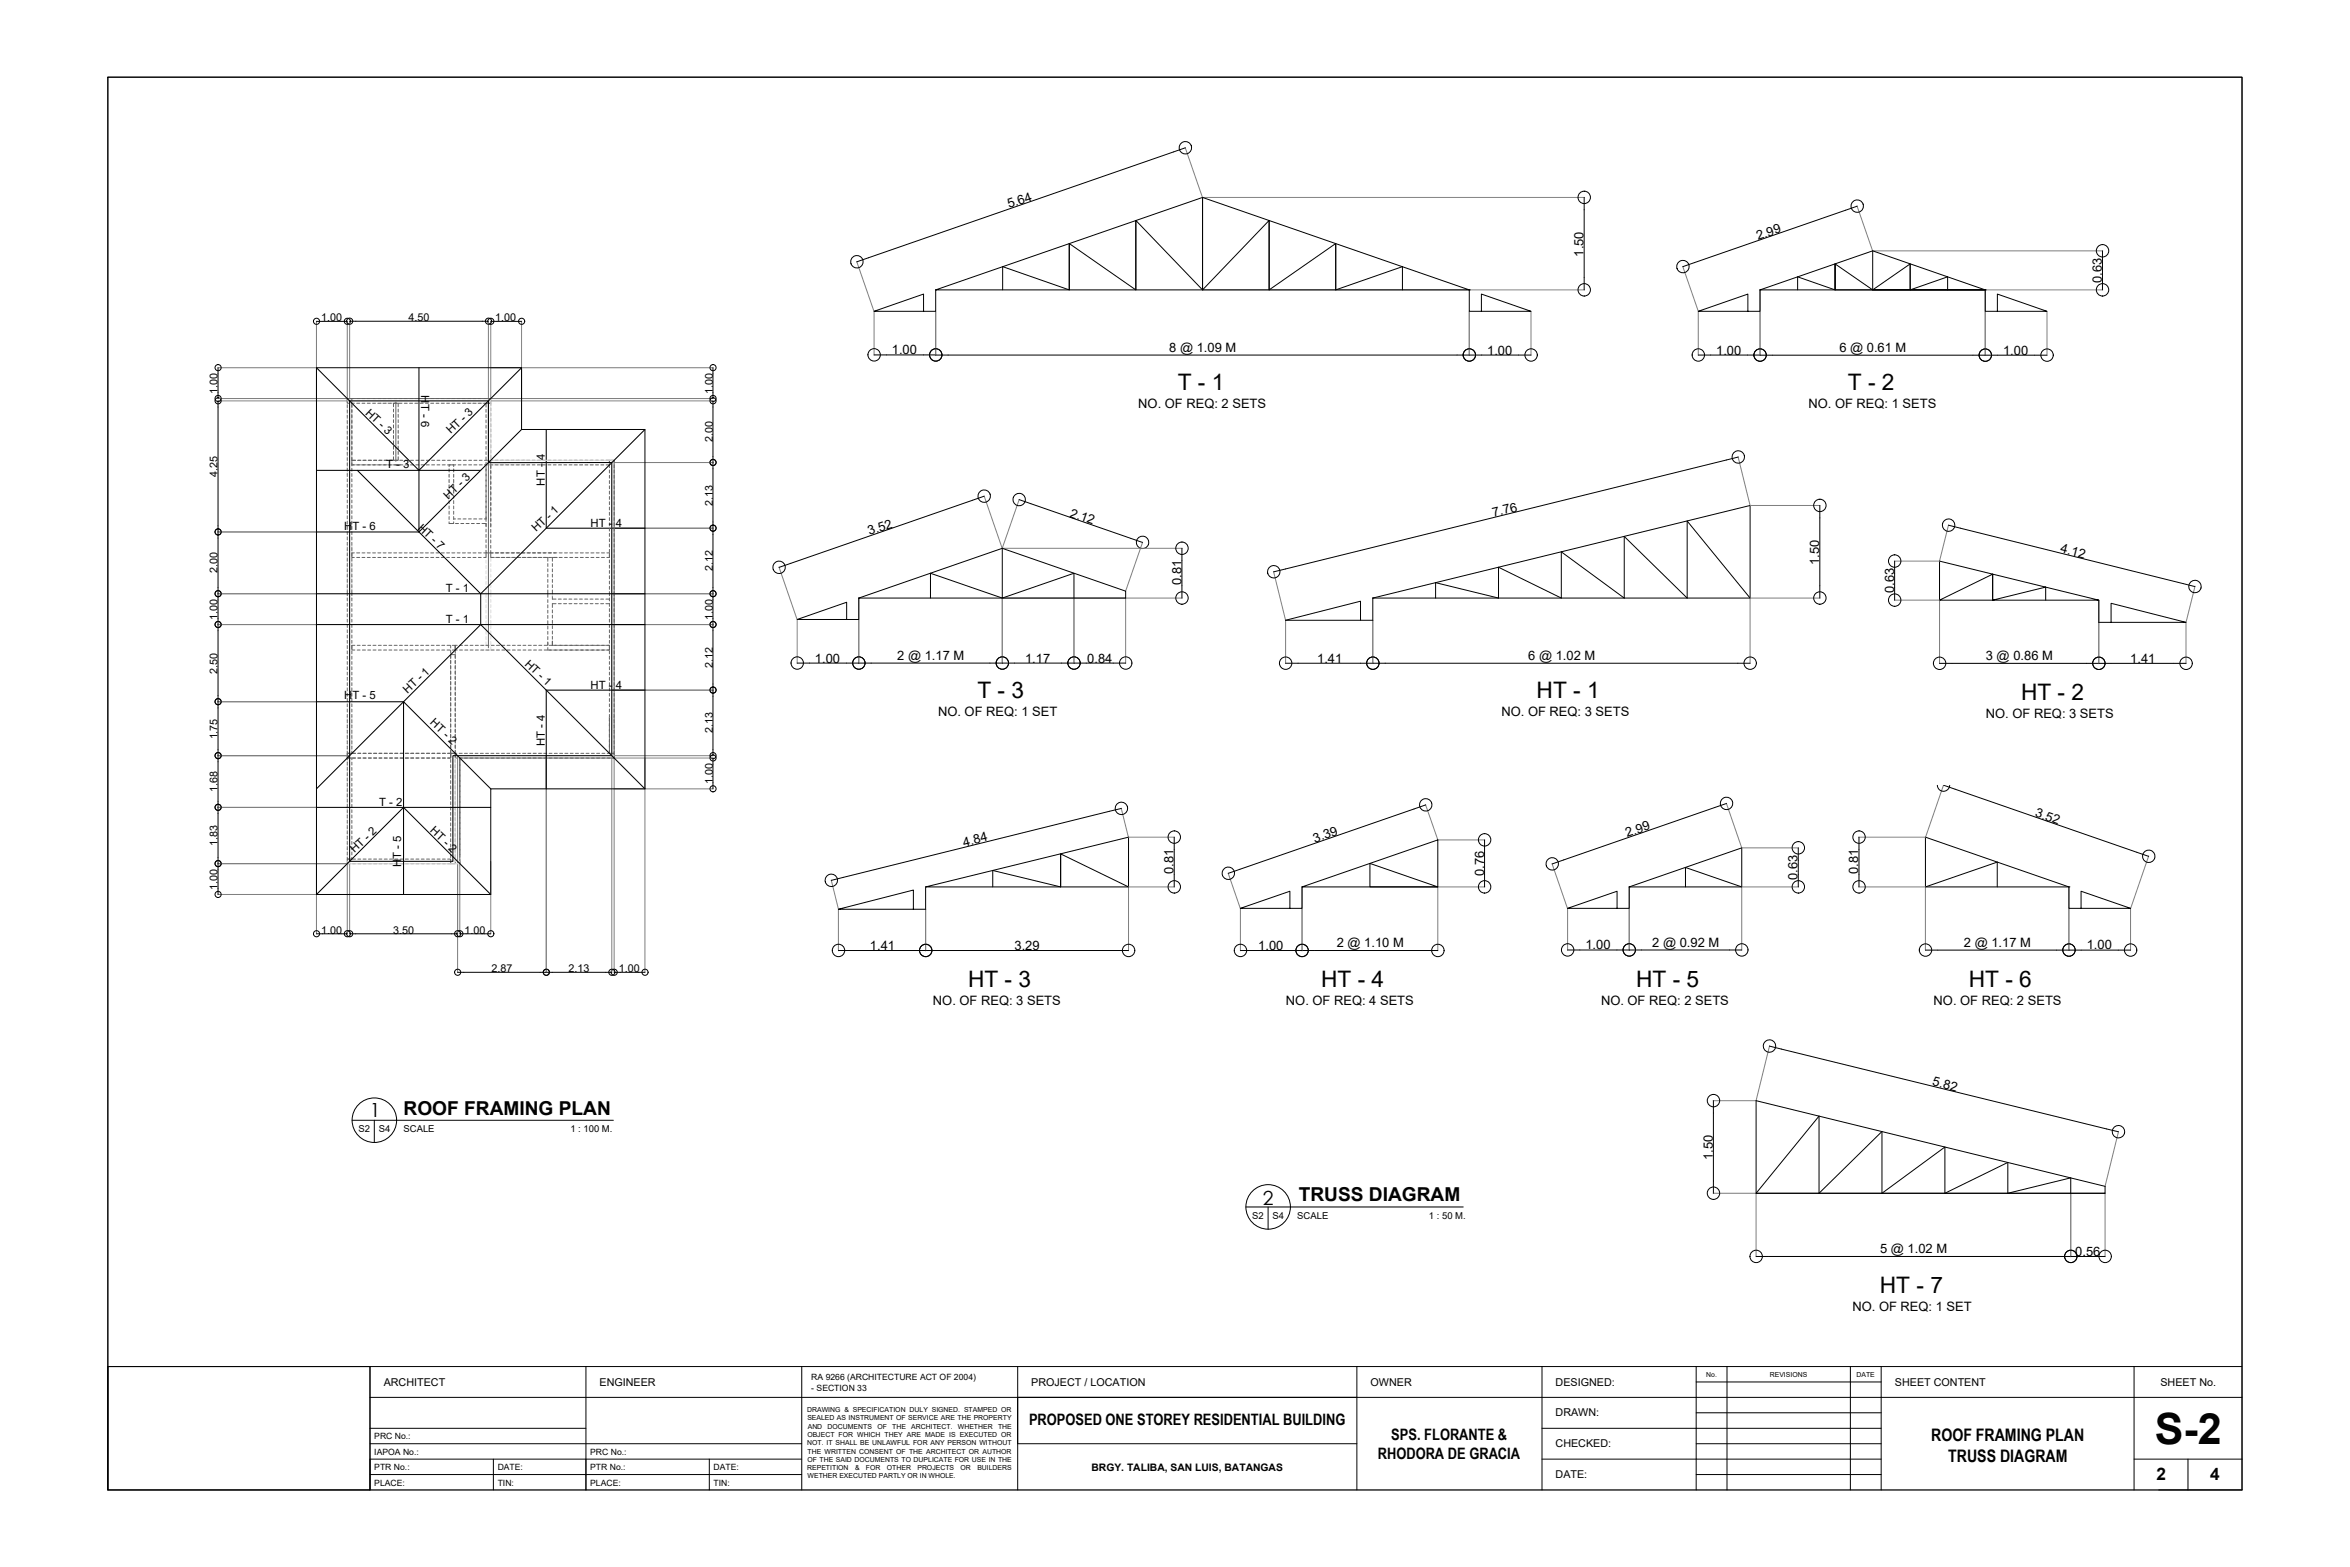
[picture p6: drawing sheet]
<svg xmlns="http://www.w3.org/2000/svg" width="762mm" height="508mm" viewBox="0 0 762 508" stroke-linecap="round" stroke-linejoin="round" font-family="sans-serif">
<defs><g id="words">
<text font-size="14" x="698.7" y="468">S-2</text>
<g font-size="7.4">
<text x="381.9" y="126.3">T - 1</text>
<text x="599.2" y="126.3">T - 2</text>
<text x="316.9" y="226.2">T - 3</text>
<text x="498.3" y="226.2">HT - 1</text>
<text x="655.3" y="226.9">HT - 2</text>
<text x="313.9" y="319.8">HT - 3</text>
<text x="428.4" y="319.8">HT - 4</text>
<text x="530.5" y="319.8">HT - 5</text>
<text x="638.4" y="319.8">HT - 6</text>
<text x="609.6" y="419.1">HT - 7</text>
</g>
<g font-size="6.3">
<text x="119.9" y="362.2">1</text>
<text x="409.4" y="390.5">2</text>
</g>
<g font-size="6.2">
<text x="130.9" y="361.3">ROOF FRAMING PLAN</text>
<text x="421.1" y="389.5">TRUSS DIAGRAM</text>
</g>
<g font-size="5.6">
<text x="626.2" y="467.1">ROOF FRAMING PLAN</text>
<text x="631.7" y="473.8">TRUSS DIAGRAM</text>
<text x="699.3" y="479.7">2</text>
<text x="716.7" y="479.7">4</text>
</g>
<g font-size="5.1">
<text x="333.7" y="462.1">PROPOSED ONE STOREY RESIDENTIAL BUILDING</text>
<text x="451.1" y="466.9">SPS. FLORANTE &amp;</text>
<text x="446.7" y="473">RHODORA DE GRACIA</text>
</g>
<g font-size="4.2">
<text x="327.2" y="67.6" transform="rotate(-19 327.2 67.6)">5.64</text>
<text x="570.1" y="77.8" transform="rotate(-19 570.1 77.8)">2.99</text>
<text x="513.5" y="83.2" transform="rotate(-90 513.5 83.2)">1.50</text>
<text x="681.6" y="91.7" transform="rotate(-90 681.6 91.7)">0.63</text>
<text x="289.2" y="114.9">1.00</text>
<text x="379.1" y="114">8 @ 1.09 M</text>
<text x="482.2" y="114.9">1.00</text>
<text x="556.5" y="114.9">1.00</text>
<text x="596.4" y="114.1">6 @ 0.61 M</text>
<text x="649.5" y="114.9">1.00</text>
<text x="369.1" y="132.1">NO. OF REQ: 2 SETS</text>
<text x="586.4" y="132.1">NO. OF REQ: 1 SETS</text>
<text x="346.7" y="167.5" transform="rotate(19 346.7 167.5)">2.12</text>
<text x="484.3" y="167.6" transform="rotate(-14 484.3 167.6)">7.76</text>
<text x="282" y="173.6" transform="rotate(-19 282 173.6)">3.52</text>
<text x="667.9" y="179.1" transform="rotate(14 667.9 179.1)">4.12</text>
<text x="589.9" y="183.1" transform="rotate(-90 589.9 183.1)">1.50</text>
<text x="383.1" y="189.6" transform="rotate(-90 383.1 189.6)">0.81</text>
<text x="614.2" y="192.3" transform="rotate(-90 614.2 192.3)">0.63</text>
<text x="264.2" y="214.8">1.00</text>
<text x="291" y="214">2 @ 1.17 M</text>
<text x="332.4" y="214.8">1.17</text>
<text x="352.6" y="214.8">0.84</text>
<text x="427.1" y="214.9">1.41</text>
<text x="495.6" y="214">6 @ 1.02 M</text>
<text x="643.9" y="214">3 @ 0.86 M</text>
<text x="690.8" y="214.9">1.41</text>
<text x="304.2" y="232.1">NO. OF REQ: 1 SET</text>
<text x="486.9" y="232.1">NO. OF REQ: 3 SETS</text>
<text x="643.9" y="232.7">NO. OF REQ: 3 SETS</text>
<text x="659.7" y="264.6" transform="rotate(19 659.7 264.6)">3.52</text>
<text x="312.6" y="274.5" transform="rotate(-14 312.6 274.5)">4.84</text>
<text x="426.4" y="273.2" transform="rotate(-19 426.4 273.2)">3.39</text>
<text x="527.6" y="271.4" transform="rotate(-19 527.6 271.4)">2.99</text>
<text x="380.5" y="283.3" transform="rotate(-90 380.5 283.3)">0.81</text>
<text x="481.2" y="284" transform="rotate(-90 481.2 284)">0.76</text>
<text x="582.9" y="285.3" transform="rotate(-90 582.9 285.3)">0.63</text>
<text x="602.6" y="283.3" transform="rotate(-90 602.6 283.3)">0.81</text>
<text x="282.1" y="308">1.41</text>
<text x="329" y="308">3.29</text>
<text x="408" y="308">1.00</text>
<text x="433.5" y="307.1">2 @ 1.10 M</text>
<text x="514.1" y="307.8">1.00</text>
<text x="535.8" y="307">2 @ 0.92 M</text>
<text x="636.8" y="307">2 @ 1.17 M</text>
<text x="676.7" y="307.8">1.00</text>
<text x="302.5" y="325.7">NO. OF REQ: 3 SETS</text>
<text x="417" y="325.7">NO. OF REQ: 4 SETS</text>
<text x="519.1" y="325.7">NO. OF REQ: 2 SETS</text>
<text x="627" y="325.7">NO. OF REQ: 2 SETS</text>
<text x="626.4" y="351.9" transform="rotate(14 626.4 351.9)">5.82</text>
<text x="555.4" y="376" transform="rotate(-90 555.4 376)">1.50</text>
<text x="609.6" y="406.3">5 @ 1.02 M</text>
<text x="672.9" y="407.2">0.56</text>
<text x="600.7" y="425">NO. OF REQ: 1 SET</text>
</g>
<g font-size="3.7">
<text x="136.6" y="128.2" transform="rotate(90 136.6 128.2)">HT - 6</text>
<text x="118.3" y="134.1" transform="rotate(43 118.3 134.1)">HT - 3</text>
<text x="146.2" y="140.8" transform="rotate(-43 146.2 140.8)">HT - 3</text>
<text x="125.2" y="151.7">T - 3</text>
<text x="145.4" y="162" transform="rotate(-43 145.4 162)">HT - 3</text>
<text x="176.6" y="157.4" transform="rotate(-90 176.6 157.4)">HT - 4</text>
<text x="111.6" y="171.7">HT - 6</text>
<text x="135.3" y="171.4" transform="rotate(43 135.3 171.4)">HT - 7</text>
<text x="173.9" y="172.6" transform="rotate(-43 173.9 172.6)">HT - 1</text>
<text x="191.5" y="170.7">HT - 4</text>
<text x="144.6" y="192">T - 1</text>
<text x="144.6" y="202">T - 1</text>
<text x="169.9" y="215.5" transform="rotate(43 169.9 215.5)">HT - 1</text>
<text x="111.6" y="226.7">HT - 5</text>
<text x="132.2" y="225" transform="rotate(-43 132.2 225)">HT - 1</text>
<text x="191.5" y="223.2">HT - 4</text>
<text x="139.3" y="234.5" transform="rotate(43 139.3 234.5)">HT - 2</text>
<text x="176.6" y="241.9" transform="rotate(-90 176.6 241.9)">HT - 4</text>
<text x="122.9" y="261.2">T - 2</text>
<text x="139.3" y="269.5" transform="rotate(43 139.3 269.5)">HT - 2</text>
<text x="114.9" y="276.6" transform="rotate(-43 114.9 276.6)">HT - 2</text>
<text x="130.1" y="281" transform="rotate(-90 130.1 281)">HT - 5</text>
</g>
<g font-size="3.5">
<text x="104.1" y="104.1">1.00</text>
<text x="132.5" y="104.1">4.50</text>
<text x="160.6" y="104.1">1.00</text>
<text x="70.6" y="127.7" transform="rotate(-90 70.6 127.7)">1.00</text>
<text x="231.1" y="127.7" transform="rotate(-90 231.1 127.7)">1.00</text>
<text x="231.1" y="143.3" transform="rotate(-90 231.1 143.3)">2.00</text>
<text x="70.6" y="154.6" transform="rotate(-90 70.6 154.6)">4.25</text>
<text x="231.1" y="164" transform="rotate(-90 231.1 164)">2.13</text>
<text x="70.6" y="185.8" transform="rotate(-90 70.6 185.8)">2.00</text>
<text x="231.1" y="185.2" transform="rotate(-90 231.1 185.2)">2.12</text>
<text x="70.6" y="201" transform="rotate(-90 70.6 201)">1.00</text>
<text x="231.1" y="201" transform="rotate(-90 231.1 201)">1.00</text>
<text x="70.6" y="218.4" transform="rotate(-90 70.6 218.4)">2.50</text>
<text x="231.1" y="216.5" transform="rotate(-90 231.1 216.5)">2.12</text>
<text x="70.6" y="239.7" transform="rotate(-90 70.6 239.7)">1.75</text>
<text x="231.1" y="237.7" transform="rotate(-90 231.1 237.7)">2.13</text>
<text x="70.6" y="256.9" transform="rotate(-90 70.6 256.9)">1.68</text>
<text x="231.1" y="254.3" transform="rotate(-90 231.1 254.3)">1.00</text>
<text x="70.6" y="274.4" transform="rotate(-90 70.6 274.4)">1.83</text>
<text x="70.6" y="288.5" transform="rotate(-90 70.6 288.5)">1.00</text>
<text x="104.1" y="302.6">1.00</text>
<text x="127.5" y="302.6">3.50</text>
<text x="150.6" y="302.6">1.00</text>
<text x="159.4" y="315.1">2.87</text>
<text x="184.4" y="315.1">2.13</text>
<text x="200.6" y="315.1">1.00</text>
<text x="124.4" y="449.2">ARCHITECT</text>
<text x="194.4" y="449.2">ENGINEER</text>
<text x="334.4" y="449.2">PROJECT / LOCATION</text>
<text x="444.4" y="449.2">OWNER</text>
<text x="504.4" y="449.2">DESIGNED:</text>
<text x="614.4" y="449.2">SHEET CONTENT</text>
<text x="700.5" y="449.3">SHEET No.</text>
<text x="504.4" y="459.2">DRAWN:</text>
<text x="504.4" y="469.2">CHECKED:</text>
<text x="504.4" y="479.2">DATE:</text>
</g>
<text font-size="3.3" x="353.9" y="476.9">BRGY. TALIBA, SAN LUIS, BATANGAS</text>
<g font-size="3.1">
<text x="116.2" y="367.1">S2</text>
<text x="122.8" y="367.1">S4</text>
<text x="130.9" y="367.1">SCALE</text>
<text x="185" y="367.1">1 : 100 M.</text>
<text x="406" y="395.3">S2</text>
<text x="412.6" y="395.3">S4</text>
<text x="420.7" y="395.3">SCALE</text>
<text x="463.3" y="395.2">1 : 50 M.</text>
</g>
<g font-size="2.8">
<text x="263.1" y="447.5">RA 9266 (ARCHITECTURE ACT OF 2004)</text>
<text x="263.1" y="450.8">- SECTION 33</text>
<text x="121.4" y="466.6">PRC No.:</text>
<text x="121.4" y="471.6">IAPOA No.:</text>
<text x="191.4" y="471.6">PRC No.:</text>
<text x="121.4" y="476.6">PTR No.:</text>
<text x="161.4" y="476.6">DATE:</text>
<text x="191.4" y="476.6">PTR No.:</text>
<text x="231.4" y="476.6">DATE:</text>
<text x="121.4" y="481.6">PLACE:</text>
<text x="161.4" y="481.6">TIN:</text>
<text x="191.4" y="481.6">PLACE:</text>
<text x="231.4" y="481.6">TIN:</text>
</g>
<g font-size="2.2">
<text x="553.3" y="446.4">No.</text>
<text x="573.9" y="446.4">REVISIONS</text>
<text x="602" y="446.4">DATE</text>
<text x="261.7" y="457.8">DRAWING &amp; SPECIFICATION DULY SIGNED. STAMPED OR</text>
<text x="261.8" y="460.4">SEALED AS INSTRUMENT OF SERVICE ARE THE PROPERTY</text>
<text x="261.8" y="465.8">OBJECT FOR WHICH THEY ARE MADE IS EXECUTED OR</text>
<text x="261.9" y="463.1">AND</text>
<text x="268.4" y="463.1">DOCUMENTS</text>
<text x="284.5" y="463.1">OF</text>
<text x="289.3" y="463.1">THE</text>
<text x="295.5" y="463.1">ARCHITECT.</text>
<text x="310.6" y="463.1">WHETHER</text>
<text x="323.6" y="463.1">THE</text>
<text x="261.7" y="468.5">NOT. IT SHALL BE UNLAWFUL FOR ANY PERSON WITHOUT</text>
<text x="261.8" y="473.9">OF THE SAID DOCUMENTS TO DUPLICATE FOR USE IN THE</text>
<text x="261.9" y="471.2">THE WRITTEN CONSENT OF THE ARCHITECT OR AUTHOR</text>
<text x="261.7" y="476.6">REPETITION</text>
<text x="261.9" y="479.3">WETHER EXECUTED PARTLY OR IN WHOLE.</text>
<text x="277.2" y="476.6">&amp;</text>
<text x="280.8" y="476.6">FOR</text>
<text x="287.6" y="476.6">OTHER</text>
<text x="297.5" y="476.6">PROJECTS</text>
<text x="311.5" y="476.6">OR</text>
<text x="316.9" y="476.6">BUILDERS</text>
</g>
</g></defs>
<!-- layer: structural -->
<g fill="none" stroke="#7f7f7f" stroke-width=".32">
<path d="M384.3 47.8l5.6 16.2M389.9 64h123.9M602.1 66.8l5.1 14.5M277.8 84.8l5.6 16.1M389.9 94h123.9M545.6 86.4l5.1 14.5M570.7 94v21.2M607.2 94h74.6M607.2 81.3h74.6M643.7 94v21.2M70.7 119.2h31.9M102.6 104.1v25.1"/>
<path d="M112.6 104.1v25.1h-41.9M113.4 104.1v25.9M158.4 104.1v25.9h72.8M159.1 104.1v25.1h72.1M159.1 119.2h72.1M169.1 104.1v25.1M283.4 101v14.1M303.4 101v14.2M476.4 101v14.2M496.4 101v14.2M550.7 101v14.2M663.7 101v14.2"/>
<path d="M70.7 130h43.4M158.4 149.9h72.8M563.6 148.1l3.9 15.8M70.7 172.5h31.9M198.4 171.2h32.8M319.1 160.8l5.9 16.9 5.5-15.8M325 177.8h58.4M370.5 175.8l-5.5 15.8M567.5 163.9h22.7M631.8 170.2l-2.9 11.7M70.7 192.5h31.9M198.4 192.5h32.8"/>
<path d="M252.6 183.9l5.8 16.9M278.5 193.9v21.2M348.2 193.9v21.2M365 193.9v21.2M383.4 193.9h-58.4v21.2M413 185.3l3.9 15.8v14M567.5 193.9v21.2M567.5 193.9h22.7M614.3 181.9h14.6M614.3 194.6h14.6M628.9 194.6v20.5M680.6 194.6v20.5"/>
<path d="M711.8 190l-3 11.8v13.3M70.7 202.5h31.9M198.4 202.5h32.8M258.5 200.9v14.2M445.1 201.1v14M70.7 227.5h31.9M198.4 223.7h32.8M70.7 245h42.6M148.4 245v70.3M177.1 245v70.3M198.4 245v70.3M198.4 245h32.8"/>
<path d="M199.1 255.7h32.1M209.1 245.7v69.6M231.2 245.7h-32.1v69.6M630.2 254.5l-5.8 16.9h-21.7M70.7 280h41.9v22.8M70.7 261.7h31.9M102.6 280v22.8M113.4 279.3v23.5M149.1 279.3v23.5M159.1 279.3v23.5M363.6 262l2.3 9.4h14.9M462.2 260.9l4 11.3"/>
<path d="M466.3 272.3h15.2M503.3 280l5 14.5v13.6M559.8 260.4l5 14.5h18.4M696.7 277.5l-5.8 17M70.7 290h31.9M269.5 285.3l2.4 9.4v13.5M300.1 294.8v13.4M380.8 287.5l-14.9 .1v20.6M398.2 283l4 11.5M402.2 294.5v13.7M422.2 287.6v20.6M466.2 287.6v20.6"/>
<path d="M466.3 287.5h15.2M528.3 287.6v20.5M583.2 287.5l-18.4 .1v20.5M602.7 287.5l21.6 .1v20.5M670.9 287.6v20.5M690.8 294.5v13.6M573.8 339l-4.4 17.8M555.5 356.8h13.9M686.9 366.8l-4.3 17.8M555.5 386.8h13.9M569.4 386.9v20.5M671.4 386.9v20.5"/>
<path d="M682.6 386.9v20.5"/>
</g>
<g fill="none" stroke="#000" stroke-width=".32">
<path d="M380.6 49.2l-99 34.4M346.7 79v15M368.3 71.5v22.5M389.9 64l86.5 30h-86.5zM411.5 71.5v22.5M433.1 79v15M513.7 68v22M598.4 68.2l-49 16.9M303.4 94l86.5-30v30zM303.4 94h.1M303.4 94v6.9h-20l16.1-5.6v5.6M325.1 94v-7.6l21.6 7.6v-15l21.6 15v-22.5l21.6 22.5 21.6-22.5v22.5l21.6-15v15l21.6-7.6v7.6"/>
<path d="M476.4 94h.1M476.4 94v6.9h20l-16-5.6v5.6M570.7 94l36.5-12.7 36.5 12.7M570.7 94h.1M570.7 94v6.9h-20l16.1-5.6v5.6M582.9 94v-4.3l12.1 4.3v-8.4l12.2 8.4 12.2-8.4v8.4l12.1-4.3v4.3M595 94v-8.4v8.4h12.2M607.2 81.3v12.7h36.5h-73M619.4 85.6v8.4M643.7 94h.1M643.7 94v6.9h20l-16-5.6v5.6M681.7 85.3v4.7"/>
<path d="M104.6 104.2h6M115.4 104.1h41M161.1 104.2h6M287.4 115.1h12M307.4 115.1h165M480.4 115.1h12M554.7 115.1h12M574.7 115.1h65M647.7 115.1h12M70.7 121.2v6M70.7 132v38.5M113.4 130h45v20l40-.1v95.1h-51.5v34.2h-33.5z"/>
<path d="M231.2 121.2v6M231.2 132v16M231.2 152v17.2M559.7 149.1l-142.8 35.3M70.7 174.5v16M231.2 173.2v17.3M315.3 162.2l-58.9 20.4M325 177.8v16.1h-46.5M325 177.8l40 13.8v2.3h-40l-23.3-8.1v8.1M325 177.8l-46.5 16.1M334.2 163.3l32.5 11.2M590.1 167.9v22"/>
<path d="M635.7 171.2l72.2 18M70.7 194.5v6M231.2 194.5v6M278.5 193.9h.1M278.5 193.9v6.9h-20l16-5.6v5.6M325 193.9l23.2-8.1v8.1M383.2 181.8v8.1M445.1 193.9l122.4-30v30zM445.1 193.9h.1M445.1 193.9v7.2h-28.2l24.3-6.2v6.2M465.5 193.9v-5l20.4 5v-10l20.4 10v-15l20.4 15v-20l20.4 20v-25l20.4 25M614.3 185.9v4.7"/>
<path d="M628.9 194.6v-12.7l51.7 12.7h-51.7l17.2-8.5v8.5l17.2-4.3v4.3M646.1 186.1v8.5M680.6 194.6v7.2h28.2l-24.3-6.2v6.2M70.7 204.5v21M231.2 204.5v17.2M262.5 215h12M282.5 215h38.5M329 215h15.2M352.2 215h8.8M420.9 215h20.3M449.2 215h114.3M632.9 215.1h43.6"/>
<path d="M684.5 215.1h20.3M70.7 229.5v13.5M231.2 225.7v17.3M70.7 247v12.8M231.2 247.7v6M634 255.9l58.9 20.4M70.7 263.7v14.3M343.9 276.8v10.7M359.7 263l-86.3 21.4M380.7 275.4v8.1M444.2 279.9l22 7.6h-22zM458.5 262.3l-56.5 19.5"/>
<path d="M481.4 276.3v7.2M556 261.8l-48.9 17M583.1 278.9v4.6M602.8 275.4v8.1M624.3 271.4l46.6 16.1h-46.6zM70.7 282v6M300.1 287.5l65.8-16.1v16.1zM300.1 287.5v7.3h-28.2l24.3-6.3v6.3M321.9 287.5v-5.3l22 5.3v-10.7l22 10.7M422.2 287.5l44-15.2v15.2zM422.2 287.5h.1M422.2 287.5v7h-20l16.1-5.6v5.6"/>
<path d="M528.3 287.5l36.5-12.6v12.6zM528.3 287.5h.1M528.3 287.5v7h-20l16-5.6v5.6M546.5 287.5v-6.3l18.3 6.3M624.3 287.5l23.3-8v8M670.9 287.5h.1M670.9 287.5v7h19.9l-16-5.6v5.6M104.6 302.7h6M115.4 302.7h30.9M150.4 315.2h24.7M151.1 302.7h6M179.1 315.2h17.3"/>
<path d="M201.1 315.2h6M275.8 308.1h20.4M304.2 308.1h57.7M406.2 308.1h12M426.2 308.1h36M512.3 308h12M532.3 308h28.5M628.4 308h38.4M674.8 308h12.1M577.6 340.1l105.4 25.9M555.6 360.8v22M671.4 386.8v-5l-20.4 5v-9.9l-20.4 9.9v-14.9l-20.4 14.9v-20l-20.4 20v-25l-20.4 25h113.2v-2.2l-113.2-27.8v30h113.2"/>
<path d="M573.4 407.3h94M675.4 407.3h3.2M330 453v15"/>
</g>
<!-- layer: 0 -->
<g fill="none" stroke="#000" stroke-width=".32">
<path d="M384.3 47.9l-3.7 1.3M513.7 64v4M602.2 66.8l-3.8 1.4M281.6 83.6l-3.8 1.3M513.7 90v4M549.4 85.1l-3.7 1.3M681.7 81.3v4M681.7 90v4M70.7 119.2v2M102.6 104.2h2M110.6 104.2h2M113.4 104.1h2"/>
<path d="M156.4 104.1h2M159.1 104.2h2M167.1 104.2h2M231.2 119.2v2M283.4 115.1h4M299.4 115.1h4M303.4 115.1h4M472.4 115.1h8M492.4 115.1h4M550.7 115.1h4M566.7 115.1h8M639.7 115.1h8"/>
<path d="M659.7 115.1h4M70.7 127.2v2M70.7 130v2M231.2 127.2v2M231.2 130v2M231.2 148v4M563.6 148.2l-3.9 .9M70.7 170.5v4M231.2 169.2v4M319.1 160.9l-3.8 1.3M330.5 162l3.7 1.3M366.7 174.5l3.8 1.4"/>
<path d="M383.2 177.8v4M590.1 163.9v4M631.8 170.3l3.9 .9M70.7 190.5v4M231.2 190.5v4M256.4 182.6l-3.8 1.3M383.2 189.9v4M416.9 184.4l-3.9 1M590.1 189.9v4M614.3 181.9v4M614.3 190.6v4M707.9 189.2l3.8 1"/>
<path d="M70.7 200.5v4M231.2 200.5v4M258.5 215h4M274.5 215h8M321 215h8M344.2 215h8M361 215h4M416.9 215h4M441.2 215h8M563.5 215h4M628.9 215.1h4M676.5 215.1h8"/>
<path d="M704.8 215.1h4M70.7 225.5v4M231.2 221.7v4M70.7 243v4M70.7 259.8v3.9M231.2 243v2M231.2 245.7v2M231.2 253.7v2M628.2 254.4a1.98 1.98 0 0 0 2 2.1 1.98 1.98 0 0 0 2-2.1M630.2 254.6l3.8 1.3M70.7 278v4M363.6 262.1l-3.9 .9"/>
<path d="M380.7 271.4v4M462.3 260.9l-3.8 1.4M481.4 272.3v4M507.1 278.8l-3.8 1.3M559.8 260.5l-3.8 1.3M583.1 274.9v4M602.8 271.4v4M692.9 276.3l3.8 1.3M70.7 288v2M273.4 284.4l-3.9 1M380.7 283.5v4M402 281.8l-3.7 1.3"/>
<path d="M481.4 283.5v4M583.1 283.5v4M602.8 283.5v4M102.6 302.7h2M110.6 302.7h2M113.4 302.7h2M146.3 302.7h2.1M148.4 315.2h2M149.1 302.7h2M157.1 302.7h2M175.1 315.2h4M196.4 315.2h2"/>
<path d="M199.1 315.2h2M207.1 315.2h2M271.9 308.1h3.9M296.2 308.1h8M361.9 308.1h4M402.2 308.1h4M418.2 308.1h8M462.2 308.1h4M508.3 308h4M524.3 308h8M560.8 308h4M624.3 308h4.1"/>
<path d="M666.8 308h8M686.9 308h3.9M573.7 339.1l3.9 1M555.6 356.8v4M683 366l3.9 .9M555.6 382.8v4M569.4 407.3h4M667.4 407.3h8M678.6 407.3h4"/>
<circle cx="384.4" cy="47.9" r="2.01"/>
<circle cx="513.7" cy="64" r="2.01"/>
<circle cx="602.2" cy="66.8" r="2.01"/>
<circle cx="277.9" cy="84.9" r="2.01"/>
<circle cx="513.7" cy="94" r="2.01"/>
<circle cx="545.7" cy="86.4" r="2.01"/>
<circle cx="681.8" cy="81.3" r="2.01"/>
<circle cx="681.8" cy="94" r="2.01"/>
<circle cx="70.7" cy="119.2" r=".99"/>
<circle cx="102.6" cy="104.2" r=".99"/>
<circle cx="112.6" cy="104.2" r=".99"/>
<circle cx="113.4" cy="104.1" r=".99"/>
<circle cx="158.4" cy="104.1" r=".99"/>
<circle cx="159.2" cy="104.2" r=".99"/>
<circle cx="169.1" cy="104.2" r=".99"/>
<circle cx="231.2" cy="119.2" r=".99"/>
<circle cx="283.4" cy="115" r="2.01"/>
<circle cx="303.4" cy="115" r="2.01"/>
<circle cx="303.4" cy="115.1" r="2.01"/>
<circle cx="476.4" cy="115.1" r="2.01"/>
<circle cx="496.5" cy="115.1" r="2.01"/>
<circle cx="550.7" cy="115.1" r="2.01"/>
<circle cx="570.7" cy="115.1" r="2.01"/>
<circle cx="643.7" cy="115.1" r="2.01"/>
<circle cx="663.8" cy="115.1" r="2.01"/>
<circle cx="70.7" cy="129.9" r=".99"/>
<circle cx="70.7" cy="129.2" r=".99"/>
<circle cx="231.2" cy="129.9" r=".99"/>
<circle cx="231.2" cy="129.2" r=".99"/>
<circle cx="231.2" cy="149.9" r=".99"/>
<circle cx="563.6" cy="148.1" r="2.01"/>
<circle cx="70.7" cy="172.4" r=".99"/>
<circle cx="231.2" cy="171.2" r=".99"/>
<circle cx="319.1" cy="160.8" r="2.01"/>
<circle cx="330.5" cy="161.9" r="2.01"/>
<circle cx="370.5" cy="175.8" r="2.01"/>
<circle cx="383.3" cy="177.7" r="2.01"/>
<circle cx="590.1" cy="163.9" r="2.01"/>
<circle cx="631.8" cy="170.2" r="2.01"/>
<circle cx="70.7" cy="192.5" r=".99"/>
<circle cx="231.2" cy="192.5" r=".99"/>
<circle cx="252.6" cy="183.9" r="2.01"/>
<circle cx="383.3" cy="193.9" r="2.01"/>
<circle cx="413" cy="185.4" r="2.01"/>
<circle cx="590.1" cy="193.9" r="2.01"/>
<circle cx="614.4" cy="194.5" r="2.01"/>
<circle cx="614.4" cy="181.9" r="2.01"/>
<circle cx="711.7" cy="190.1" r="2.01"/>
<circle cx="70.7" cy="202.5" r=".99"/>
<circle cx="231.2" cy="202.5" r=".99"/>
<circle cx="258.5" cy="214.9" r="2.01"/>
<circle cx="278.5" cy="214.9" r="2.01"/>
<circle cx="325" cy="214.9" r="2.01"/>
<circle cx="348.3" cy="214.9" r="2.01"/>
<circle cx="365" cy="214.9" r="2.01"/>
<circle cx="416.9" cy="215" r="2.01"/>
<circle cx="445.2" cy="215" r="2.01"/>
<circle cx="567.5" cy="215" r="2.01"/>
<circle cx="628.9" cy="215" r="2.01"/>
<circle cx="680.6" cy="215" r="2.01"/>
<circle cx="708.9" cy="215" r="2.01"/>
<circle cx="70.7" cy="227.5" r=".99"/>
<circle cx="231.2" cy="223.7" r=".99"/>
<circle cx="70.7" cy="245" r=".99"/>
<circle cx="231.2" cy="245.7" r=".99"/>
<circle cx="231.2" cy="245" r=".99"/>
<circle cx="231.2" cy="255.7" r=".99"/>
<circle cx="70.7" cy="261.7" r=".99"/>
<circle cx="70.7" cy="280" r=".99"/>
<circle cx="363.6" cy="262.1" r="2.01"/>
<circle cx="380.8" cy="271.4" r="2.01"/>
<circle cx="462.3" cy="260.9" r="2.01"/>
<circle cx="481.4" cy="272.3" r="2.01"/>
<circle cx="559.8" cy="260.5" r="2.01"/>
<circle cx="583.1" cy="274.8" r="2.01"/>
<circle cx="602.8" cy="271.4" r="2.01"/>
<circle cx="696.7" cy="277.6" r="2.01"/>
<circle cx="70.7" cy="290" r=".99"/>
<circle cx="269.6" cy="285.4" r="2.01"/>
<circle cx="380.8" cy="287.5" r="2.01"/>
<circle cx="398.3" cy="283.1" r="2.01"/>
<circle cx="481.4" cy="287.5" r="2.01"/>
<circle cx="503.3" cy="280.1" r="2.01"/>
<circle cx="583.1" cy="287.5" r="2.01"/>
<circle cx="602.8" cy="287.5" r="2.01"/>
<circle cx="102.6" cy="302.7" r=".99"/>
<circle cx="112.6" cy="302.7" r=".99"/>
<circle cx="113.4" cy="302.7" r=".99"/>
<circle cx="148.4" cy="302.7" r=".99"/>
<circle cx="148.4" cy="315.2" r=".99"/>
<circle cx="149.1" cy="302.7" r=".99"/>
<circle cx="159.2" cy="302.7" r=".99"/>
<circle cx="177.1" cy="315.2" r=".99"/>
<circle cx="198.4" cy="315.2" r=".99"/>
<circle cx="199.2" cy="315.2" r=".99"/>
<circle cx="209.1" cy="315.2" r=".99"/>
<circle cx="271.9" cy="308.1" r="2.01"/>
<circle cx="300.2" cy="308.1" r="2.01"/>
<circle cx="366" cy="308.1" r="2.01"/>
<circle cx="402.2" cy="308.1" r="2.01"/>
<circle cx="422.2" cy="308.1" r="2.01"/>
<circle cx="466.2" cy="308.1" r="2.01"/>
<circle cx="508.3" cy="308" r="2.01"/>
<circle cx="528.3" cy="308" r="2.01"/>
<circle cx="564.8" cy="308" r="2.01"/>
<circle cx="624.4" cy="308" r="2.01"/>
<circle cx="670.9" cy="308" r="2.01"/>
<circle cx="690.9" cy="308" r="2.01"/>
<circle cx="573.8" cy="339.1" r="2.01"/>
<circle cx="555.6" cy="356.8" r="2.01"/>
<circle cx="686.9" cy="366.9" r="2.01"/>
<circle cx="555.6" cy="386.8" r="2.01"/>
<circle cx="569.4" cy="407.3" r="2.01"/>
<circle cx="671.5" cy="407.3" r="2.01"/>
<circle cx="682.6" cy="407.3" r="2.01"/>
</g>
<!-- layer: structural -->
<path d="M135.8 119.2v33.3M177.1 139.2v32h32M102.6 152.5h53.3M102.6 172.5h33.2M102.6 192.5h106.5M102.6 202.5h106.5M102.6 227.5h28.3M209.1 223.7h-32v32M102.6 261.7h56.5M130.9 261.7v28.3" fill="none" stroke="#000" stroke-width=".34"/>
<!-- layer: 8 -->
<g fill="none" stroke="#dbdbdb" stroke-width=".32">
<path d="M112.6 129.2v.7M112.6 130.7v1M112.6 132.4v1M112.6 134.1v1M112.6 135.8v1M112.6 137.5v1M112.6 139.3v.9M123.4 129.2h.7M123.4 130.7h.8M124.9 129.2h1M125 130.7h.9M126.6 129.2h1"/>
<path d="M126.7 130.7h.9M127.6 139.7v.9M128.3 129.2h23.6M129.1 139.7v.9M150.6 130.7h1.3M152.7 129.2h.9M152.7 130.7h.9M154.4 129.2h1M154.4 130.7h1M156.1 129.2h1M156.1 130.7h1M157.8 129.2h1.3"/>
<path d="M157.8 130.7h1.3M112.6 141v.9M112.6 142.7v.9M112.6 144.4v1M112.6 146.1v1M112.6 147.8v1M112.6 149.6v.9M112.6 151.3v.9M112.6 153v.7M127.6 141.4v.9M127.6 143.1v1M127.6 144.8v1"/>
<path d="M127.6 146.5v1M127.6 148.3v.9M129.1 141.4v.9M129.1 143.1v1M129.1 144.8v1M129.1 146.5v1M129.1 148.3v.9h1.2M145.6 150.7v.6M145.6 152.1v.9M145.6 153.8v.9M145.6 155.5v1M145.6 157.2v1"/>
<path d="M145.6 158.9v1M147.1 150.7v.6M147.1 152.1v.9M147.1 153.8v.9M147.1 155.5v1M147.1 157.2v1M147.1 158.9v1M159.1 149.2h1.3M159.1 150.7h1.3M161.1 149.2h1M161.1 150.7h1M162.8 149.2h1"/>
<path d="M162.8 150.7h1M164.5 149.2h1M164.5 150.7h1M166.2 149.2h1M166.2 150.7h1M168 149.2h.9M168 150.7h.9M169.7 149.2h1.2M169.7 150.7h1.2M185.9 149.2h1.1M185.9 150.7h1.2M187.7 149.2h1"/>
<path d="M187.9 150.7h.9M189.5 149.2h.9M189.6 150.7h.9M191.2 149.2h1M191.3 150.7h1M192.9 149.2h.9M193 150.7h1M194.6 149.2h1M194.7 150.7h1M196.3 149.2h1M196.5 150.7h1.1M198.1 149.2h1"/>
<path d="M112.6 176.7v.7M112.6 178.1v1M112.6 179.8v1M114.1 176.7v1.1M114.1 178.1v1.6M114.1 179.8v1M145.6 160.7v.5M147.1 160.7v.5M157.6 178.6v.6M157.6 179.9v.9M112.6 191.9v1.1M112.6 181.6v.9"/>
<path d="M112.6 183.3v.9M112.6 185v.9M112.6 186.7v1M112.6 188.4v1M112.6 190.1v1M112.6 193.7v.5M114.1 191.9v1.1M114.1 181.6v.9M114.1 183.3v.9M114.1 185v.9M114.1 186.7v1M114.1 188.4v1"/>
<path d="M114.1 190.1v1M114.1 193.7v.5M157.6 191.9v1.7M157.6 181.6v1M157.6 183.3v1M157.6 185v1M157.6 186.8v.9M157.6 188.5v.9M157.6 190.2v.9M157.6 194.4v.9M157.6 196.1v1M157.6 197.8v1"/>
<path d="M157.6 199.5v1M159.1 191.3v2.2M159.1 180.7v1.2M159.1 182.7v.9M159.1 184.4v1M159.1 186.1v1M159.1 187.8v1M159.1 189.6v.9M159.1 194.3v.9M159.1 196v.9M159.1 197.7v1M159.1 199.4v1"/>
<path d="M179.1 192.5v.7M197.6 191.7v1.3M197.6 193.7v.5M197.6 195.7v.9M197.6 197.4v.9M197.6 199.1v.9M199.1 191.6v1.7M199.1 190v.8M199.1 194.1v.9M199.1 195.7v1M199.1 197.5v.9M199.1 199.2v.8"/>
<path d="M156.6 210.7h.9M157.6 201.3v.9M157.6 202.9v1M157.6 204.7v.9M157.6 206.4v.9M157.6 208.1v1.1h-1M159.1 201.1v1M159.1 202.9v.9M159.1 204.6v.9M159.1 206.3v.9M159.1 208v1M159.1 209.7v1h-.9"/>
<path d="M112.6 232.2v1.3M112.6 234.2v1M112.6 235.9v1M112.6 237.7v.9M112.6 239.4v.9M114.1 232.2v1.4M114.1 234.3v1M114.1 236.1v.9M114.1 237.7v1M114.1 239.5v.9M197.6 232.5h.2M199 232.5h.1v1.1"/>
<path d="M199.1 234.4v.9M199.1 236.1v.9M199.1 237.8v.9M199.1 239.5v1M112.6 241.1v.9M112.6 242.8v1M112.6 244.5v2.6M112.6 247.8v1M112.6 249.5v1M112.6 251.2v1M112.6 252.9v1M112.6 254.7v.9"/>
<path d="M112.6 256.4v.9M112.6 258.1v.9M112.6 259.8v1M114.1 241.2v.9M114.1 242.9v1.3M132.1 244.2h.7M132.1 245.7h.7M133.6 244.2h.6M133.6 245.7h.6M170.8 244.2h1.3M170.8 245.7h1.3M172.8 244.2h1"/>
<path d="M172.8 245.7h1M174.6 244.2h1.2M174.6 245.7h1.2M199.1 241.2v.9M199.1 242.9v1M199.1 244.6v1.1M112.6 261.5v1M112.6 263.2v1M112.6 265v.9M112.6 266.7v.9M112.6 268.4v.9M112.6 270.1v1"/>
<path d="M112.6 271.8v1M112.6 273.5v1M112.6 275.3v.9M112.6 276.9v1M112.6 278.7v1.3M113.4 280h.8M114.9 280h1M116.7 280h.9M118.4 280h.9M120.1 280h.9M121.8 280h1M123.5 280h1"/>
<path d="M125.2 280h1M127 280h.9M128.7 280h.9M130.4 280h.9M132.1 280h1M133.8 280h.9M135.5 280h1M137.2 280h1M138.9 280h1M140.7 280h.9M142.4 280h.9M144.1 280h1"/>
<path d="M145.8 280h1M147.5 280h.9"/>
</g>
<g fill="none" stroke="#636466" stroke-width=".32">
<path d="M114.1 130.7v1.2M114.1 132.6v1M114.1 134.3v1M114.1 136.1v.9M114.1 137.8v.9M114.1 139.5v.9M114.1 141.2v1M114.1 142.9v.9M114.1 144.6v1M114.1 146.3v1M114.1 148.1v1.1h1.2M114.1 150.7h.6"/>
<path d="M115.5 150.7h1M116.1 149.2h1M117.2 150.7h1M117.8 149.2h.9M118.9 150.7h1M119.5 149.2h1M120.6 150.7h1M121.2 149.2h1M122.3 150.7h1M122.9 149.2h1M124.1 150.7h.9M124.7 149.2h.9"/>
<path d="M125.8 150.7h.9M126.4 149.2h1.2M127.5 150.7h.9M129.2 150.7h.6M157.6 150.7v.7M157.6 152.1v1M157.6 153.8v1M157.6 155.6v.9M157.6 157.3v.9M157.6 159v.9M159.1 150.7v1M159.1 152.4v1"/>
<path d="M159.1 154.2v.9M159.1 155.9v.9M159.1 157.6v.9M159.1 159.3v1M145.6 169.7h1.3M147.1 168.2h.6M147.7 169.7h1M148.5 168.2h.9M149.4 169.7h1M150.2 168.2h.9M151.1 169.7h1M151.9 168.2h.9"/>
<path d="M152.9 169.7h.9M153.6 168.2h1M154.6 169.7h.9M155.3 168.2h1M156.3 169.7h1.3v.9M157.6 167.6v.6h-.5M157.6 160.7v1M157.6 162.4v1M157.6 164.1v1M157.6 165.9v.9M159.1 179.2h.7M159.1 161v1"/>
<path d="M159.1 162.8v.9M159.1 164.5v.9M159.1 166.2v.9M159.1 167.9v1M159.1 169.6v1M160.6 179.2h.9M162.3 179.2h.9M164 179.2h1M165.7 179.2h1M167.4 179.2h1M169.2 179.2h.9M170.9 179.2h.9"/>
<path d="M172.6 179.2h.9M174.3 179.2h1M176 179.2h1M177.7 179.2h1M179.5 179.2h.6M159.1 180.7h1.2M161 180.7h1M162.8 180.7h.9M164.5 180.7h.9M166.2 180.7h.9M167.9 180.7h1M169.6 180.7h1"/>
<path d="M171.3 180.7h1M173.1 180.7h.9M174.8 180.7h.9M176.5 180.7h1.1v1.2M177.6 191.3v2.3M177.6 182.7v.9M177.6 184.4v1M177.6 186.1v1M177.6 187.8v1M177.6 189.6v.9M177.6 194.4v.9M177.6 196.1v1"/>
<path d="M177.6 197.8v1M177.6 199.5v1M179.1 193.2v1h1.2M179.1 182.7v.9M179.1 184.4v1M179.1 186.1v1M179.1 187.8v1M179.1 189.6v.9M179.1 191.3v1.2M179.1 197.7v1M179.1 199.4v1M180.3 195.7h-1.2v1.2"/>
<path d="M180.6 180.7h-1.5v1.2M181.1 194.2h.9M181.1 195.7h.9M182.8 194.2h.9M182.8 195.7h.9M184.5 194.2h.9M184.5 195.7h.9M186.2 194.2h1M186.2 195.7h1M187.9 194.2h.9M187.9 195.7h.9M189.6 194.2h1"/>
<path d="M189.6 195.7h1M191.3 194.2h1M191.3 195.7h1M193 194.2h1M193 195.7h1M194.8 194.2h.9M194.8 195.7h.9M196.5 194.2h1.1M196.5 195.7h1.1M146.1 209.2v.9M146.1 210.8v1M146.1 212.6v.9"/>
<path d="M146.1 214.2v1M146.1 216v.9M146.1 217.7v1M146.1 219.4v.9M147.6 209.2v.9M147.6 210.8v1M147.6 212.6v.9M147.6 214.2v1M147.6 216v.9M147.6 217.7v1M147.6 219.4v.9M177.6 209.9v.8h1.1"/>
<path d="M177.6 201.3v.9M177.6 202.9v1M177.6 204.7v.9M177.6 206.4v.9M177.6 208.1v1.1M179.1 207.8v1.4v-1.2M179.1 209.2h1.2M179.1 201.1v1M179.1 202.9v.9M179.1 204.6v.9M179.1 206.3v.9M179.5 210.7h.9"/>
<path d="M181.1 209.2h.9M181.1 210.7h1M182.8 209.2h.9M182.9 210.7h.9M184.5 209.2h.9M184.6 210.7h.9M186.2 209.2h1M186.3 210.7h.9M187.9 209.2h.9M188 210.7h1M189.6 209.2h1M189.7 210.7h1"/>
<path d="M191.3 209.2h1M191.4 210.7h1M193 209.2h1M193.2 210.7h.9M194.8 209.2h.9M194.9 210.7h.9M196.5 209.2h1.1M196.6 210.7h1M146.1 221.1v1M146.1 222.8v1M146.1 224.5v1M146.1 226.3v.9"/>
<path d="M146.1 228v.9M146.1 229.7v.9M146.1 231.4v1M146.1 233.1v1M146.1 234.8v1M146.1 236.6v.9M146.1 238.3v.9M146.1 240v.9M147.6 221.1v1M147.6 222.8v1M147.6 224.5v1M147.6 226.3v.9"/>
<path d="M147.6 228v.9M147.6 229.7v.9M147.6 231.4v1M147.6 233.1v1M147.6 234.8v1M147.6 236.6v.9M147.6 238.3v.9M147.6 240v.9M197.6 232.5v1.2M197.6 234.4v1M197.6 236.2v.9M197.6 237.9v.9"/>
<path d="M197.6 239.6v.9M146.1 241.7v1M146.1 243.4v.8M147.6 241.7v1M147.6 243.4v.8M149.1 245.7v1.4M149.1 247.2v1.6M149.1 248.9v1.6M149.1 250.6v1.6M149.1 252.3v1.6M149.1 254v1.6M149.1 255.7v1.6"/>
<path d="M149.1 257.5v1.5M149.1 259.2v1.6M197.6 241.3v1M197.6 243v1.2M149.1 260.9v1.6M149.1 262.6v1.6M149.1 264.3v1.6M149.1 266v1.6M149.1 267.8v1.5M149.1 269.5v1.6M149.1 271.2v1.6M149.1 272.9v1.6"/>
<path d="M149.1 274.6v1.6M149.1 276.3v1.6M149.1 278.7v1.3"/>
</g>
<!-- layer: column -->
<g fill="none" stroke="#636466" stroke-width=".32">
<path d="M112.6 130.5v-1.3h1.5v1.3M112.6 131.2v1M112.6 132.9v1M112.6 134.7v.9M112.6 136.4v.9M112.6 138.1v.9M112.6 139.8v1M113.2 129.2h-.6v1.5h.6M114 130.7h.9M114 129.2h.9M114.1 131.2v1M114.1 132.9v1"/>
<path d="M114.1 134.7v.9M114.1 136.4v.9M114.1 138.1v.9M114.1 139.8v1M115.7 130.7h.9M115.7 129.2h.9M117.4 130.7h.9M117.4 129.2h.9M119.1 130.7h1M119.1 129.2h1M120.8 130.7h1M120.8 129.2h1"/>
<path d="M122.5 130.7h1M122.5 129.2h1M124.2 130.7h1M124.2 129.2h1M125.9 130.7h1M125.9 129.2h1M127.6 131.9v-1.2h1.5v1.2M127.6 132.6v1M127.6 134.3v1M127.6 136.1v.9M127.6 137.8v.9M127.6 139.5v.9"/>
<path d="M127.7 130.7h.9M127.7 129.2h.9M129.1 132.6v1M129.1 134.3v1M129.1 136.1v.9M129.1 137.8v.9M129.1 139.5v.9M129.4 130.7h.9M129.4 129.2h.9M131.1 130.7h.9M131.1 129.2h.9M132.8 130.7h1"/>
<path d="M132.8 129.2h1M134.5 130.7h1M134.5 129.2h1M136.2 130.7h1M136.2 129.2h1M138 130.7h.9M138 129.2h.9M139.7 130.7h.9M139.7 129.2h.9M141.4 130.7h.9M141.4 129.2h.9M143.1 130.7h1"/>
<path d="M143.1 129.2h1M144.8 130.7h1M144.8 129.2h1M146.5 130.7h1M146.5 129.2h1M148.3 130.7h.9M148.3 129.2h.9M149.9 130.7h1M149.9 129.2h1M151.7 130.7h.9M151.7 129.2h.9M153.4 130.7h.9"/>
<path d="M153.4 129.2h.9M155.1 130.7h.9M155.1 129.2h.9M156.8 130.7h1M156.8 129.2h1M157.6 132.7v.9M157.6 134.4v1M157.6 136.1v1M157.6 137.8v1M157.6 139.6v.9M158.5 129.2h.6v1.5h-.6M159.1 131.4v-.7h-1.5v1.3"/>
<path d="M159.1 132.2v.9M159.1 133.9v1M159.1 135.6v1M159.1 137.3v1M159.1 139.1v.9M112.6 141.5v1M112.6 143.2v1M112.6 144.9v1M112.6 146.6v1M112.6 148.4v.9M112.6 150.1v.9M112.6 151.8v.9"/>
<path d="M112.6 153.5v1M112.6 155.2v1M112.6 156.9v1M112.6 158.7v.9M114.1 141.5v1M114.1 143.2v1M114.1 144.9v1M114.1 146.6v1M114.1 148.4v.9M114.1 150.1v.9M114.1 151.8v.9M114.1 153.5v1"/>
<path d="M114.1 155.2v1M114.1 156.9v1M114.1 158.7v.9M115.2 149.2h-1.1v1.5h1.1M116 149.2h.9M116 150.7h.9M117.6 149.2h1M117.6 150.7h1M119.4 149.2h.9M119.4 150.7h.9M121.1 149.2h.9M121.1 150.7h.9"/>
<path d="M122.8 149.2h.9M122.8 150.7h.9M124.5 149.2h1M124.5 150.7h1M126.2 149.2h1M126.2 150.7h1M127.6 148.1v1.1h1.5v-1.1M127.6 141.2v1M127.6 142.9v.9M127.6 144.6v1M127.6 146.3v1M127.9 149.2h1"/>
<path d="M127.9 150.7h1M129.1 141.2v1M129.1 142.9v.9M129.1 144.6v1M129.1 146.3v1M129.7 149.2h.9M129.7 150.7h.9M131.4 149.2h.9M131.4 150.7h.9M133.1 149.2h1M133.1 150.7h1M134.8 149.2h1"/>
<path d="M134.8 150.7h1M136.5 149.2h1M136.5 150.7h1M138.3 149.2h.9M138.3 150.7h.9M140 149.2h.9M140 150.7h.9M141.7 149.2h.9M141.7 150.7h.9M143.4 149.2h1M143.4 150.7h1M145.1 149.2h.9"/>
<path d="M145.1 150.7h.9M145.6 151.3v-.6h1.5v.6M145.6 152v1M145.6 153.8v.9M145.6 155.4v1M145.6 157.2v.9M145.6 158.9v1M146.8 149.2h1M146.8 150.7h1M147.1 152v1M147.1 153.8v.9M147.1 155.4v1"/>
<path d="M147.1 157.2v.9M147.1 158.9v1M148.5 149.2h1M148.5 150.7h1M150.2 149.2h1M150.2 150.7h1M152 149.2h.9M152 150.7h.9M153.7 149.2h.9M153.7 150.7h.9M155.4 149.2h.9M155.4 150.7h.9"/>
<path d="M157.1 149.2h1M157.1 150.7h1M157.6 141.3v.9M157.6 143v.9M157.6 144.7v1M157.6 146.4v1M157.6 148.1v1M157.6 149.9v.9M157.6 151.6v.9M157.6 153.3v.9M157.6 155v1M157.6 156.7v.9"/>
<path d="M157.6 158.4v1M158.8 149.2h1M158.8 150.7h1M159.1 140.8v.9M159.1 142.5v.9M159.1 144.2v1M159.1 145.9v1M159.1 147.6v1M159.1 149.4v.9M159.1 151v1M159.1 152.8v.9M159.1 154.5v.9"/>
<path d="M159.1 156.2v.9M159.1 157.9v1M159.1 159.6v1M160.5 149.2h1M160.5 150.7h1M162.3 149.2h.9M162.3 150.7h.9M164 149.2h.9M164 150.7h.9M165.7 149.2h.9M165.7 150.7h.9M167.4 149.2h1"/>
<path d="M167.4 150.7h1M169.1 149.2h1M169.1 150.7h1M170.8 149.2h1M170.8 150.7h1M172.6 149.2h.9M172.6 150.7h.9M174.2 149.2h1M174.2 150.7h1M176 149.2h.9M176 150.7h.9M177.7 149.2h.9"/>
<path d="M177.7 150.7h.9M179.4 149.2h.9M179.4 150.7h.9M181.1 149.2h1M181.1 150.7h1M182.8 149.2h1M182.8 150.7h1M184.5 149.2h1M184.5 150.7h1M186.3 149.2h.9M186.3 150.7h.9M188 149.2h.9"/>
<path d="M188 150.7h.9M189.7 149.2h.9M189.7 150.7h.9M191.4 149.2h1M191.4 150.7h1M193.1 149.2h1M193.1 150.7h1M194.9 149.2h.9M194.9 150.7h.9M196.6 149.2h1v1.5h-1M197.6 149.9v-.7h1.5v.7M197.6 150.7v.9"/>
<path d="M197.6 152.4v.9M197.6 154.1v.9M197.6 155.8v1M197.6 157.5v1M197.6 159.2v1M199.1 150.7v.9M199.1 152.4v.9M199.1 154.1v.9M199.1 155.8v1M199.1 157.5v1M199.1 159.2v1M112.6 160.4v.9"/>
<path d="M112.6 162.1v.9M112.6 163.8v1M112.6 165.5v1M112.6 167.2v1M112.6 169v.9M112.6 170.6v1M112.6 172.4v.9M112.6 174.1v.9M112.6 175.8v.9M112.6 177.5v1M112.6 179.2v1M114.1 160.4v.9"/>
<path d="M114.1 162.1v.9M114.1 163.8v1M114.1 165.5v1M114.1 167.2v1M114.1 169v.9M114.1 170.6v1M114.1 172.4v.9M114.1 174.1v.9M114.1 175.8v.9M114.1 177.5v1M114.1 179.2v1M114.9 179.2h-.8v1.5h.8"/>
<path d="M115.7 179.2h.9M117.4 179.2h.9M119.1 179.2h1M120.8 179.2h1M122.5 179.2h1M124.2 179.2h1M125.9 179.2h1M127.7 179.2h.9M129.4 179.2h.9M131.1 179.2h.9M132.8 179.2h1M134.5 179.2h1"/>
<path d="M136.2 179.2h1M138 179.2h.9M139.7 179.2h.9M141.4 179.2h.9M143.1 179.2h1M144.8 179.2h1M145.6 169.2v.5h1.5v-.5M145.6 160.6v.9M145.6 162.3v1M145.6 164v1M145.6 165.7v1M145.6 167.5v.9"/>
<path d="M146.5 179.2h1M147.1 160.6v.9M147.1 162.3v1M147.1 164v1M147.1 165.7v1M147.1 167.5v.9M148.3 179.2h.9M149.9 179.2h1M151.7 179.2h.9M153.4 179.2h.9M155.1 179.2h.9M156.8 179.2h.8v1.5h-.8"/>
<path d="M157.6 178.4v.8h1.5v-.7M157.6 160.1v1M157.6 161.8v1M157.6 163.6v.9M157.6 165.3v.9M157.6 167v2M157.6 169.8v1M157.6 171.5v1M157.6 173.2v1M157.6 175v.9M157.6 176.7v.9M159.1 161.3v1"/>
<path d="M159.1 163.1v.9M159.1 164.8v.9M159.1 166.5v.9M159.1 168.2v1M159.1 169.9v1M159.1 171.6v1M159.1 173.4v.9M159.1 175v1M159.1 176.8v.9M160 179.2h-.9v1.5h.9M160.7 179.2h1M162.5 179.2h.9"/>
<path d="M164.2 179.2h.9M165.9 179.2h.9M167.6 179.2h1M169.3 179.2h1M171 179.2h1M172.8 179.2h.9M174.5 179.2h.9M176.2 179.2h.9M177.9 179.2h1M179.6 179.2h1M181.3 179.2h1M183 179.2h1"/>
<path d="M184.7 179.2h1M186.5 179.2h.9M188.2 179.2h.9M189.9 179.2h.9M191.6 179.2h1M193.3 179.2h1M195 179.2h1M196.8 179.2h.8v1.5h-.8M197.6 161v.9M197.6 162.6v1M197.6 164.4v.9M197.6 166.1v.9"/>
<path d="M197.6 167.8v.9M197.6 169.5v1M197.6 171.2v1M197.6 172.9v1M197.6 174.7v.9M197.6 176.4v.9M197.6 178.1v.9M197.6 179.8v1M199.1 161v.9M199.1 162.6v1M199.1 164.4v.9M199.1 166.1v.9"/>
<path d="M199.1 167.8v.9M199.1 169.5v1M199.1 171.2v1M199.1 172.9v1M199.1 174.7v.9M199.1 176.4v.9M199.1 178.1v.9M199.1 179.8v1M112.6 191.2v1.9M112.6 180.9v1M112.6 182.7v.9M112.6 184.4v.9"/>
<path d="M112.6 186.1v.9M112.6 187.8v1M112.6 189.5v1M112.6 193.9v.9M112.6 195.6v1M112.6 197.3v.9M112.6 199v1M114.1 180.9v1M114.1 182.7v.9M114.1 184.4v.9M114.1 186.1v.9M114.1 187.8v1"/>
<path d="M114.1 189.5v1M114.1 191.2v1.9M114.1 193.9v.9M114.1 195.6v1M114.1 197.3v.9M114.1 199v1M115.7 180.7h.9M117.4 180.7h.9M119.1 180.7h1M120.8 180.7h1M122.5 180.7h1M124.2 180.7h1"/>
<path d="M125.9 180.7h1M127.7 180.7h.9M129.4 180.7h.9M131.1 180.7h.9M132.8 180.7h1M134.5 180.7h1M136.2 180.7h1M138 180.7h.9M139.7 180.7h.9M141.4 180.7h.9M143.1 180.7h1M144.8 180.7h1"/>
<path d="M146.5 180.7h1M148.3 180.7h.9M149.9 180.7h1M151.7 180.7h.9M153.4 180.7h.9M155.1 180.7h.9M160.7 180.7h1M162.5 180.7h.9M164.2 180.7h.9M165.9 180.7h.9M167.6 180.7h1M169.3 180.7h1"/>
<path d="M171 180.7h1M172.8 180.7h.9M174.5 180.7h.9M176.2 180.7h.9M177.9 180.7h1M179.6 180.7h1M181.3 180.7h1M183 180.7h1M184.7 180.7h1M186.5 180.7h.9M188.2 180.7h.9M189.9 180.7h.9"/>
<path d="M191.6 180.7h1M193.3 180.7h1M195 180.7h1M197.6 191.8v1.3M197.6 181.5v1M197.6 183.2v1M197.6 185v.9M197.6 186.6v1M197.6 188.4v.9M197.6 190.1v1M197.6 193.9v.9M197.6 195.6v1"/>
<path d="M197.6 197.3v.9M197.6 199v1M199.1 181.5v1M199.1 183.2v1M199.1 185v.9M199.1 186.6v1M199.1 188.4v.9M199.1 190.1v1M199.1 191.8v1.3M199.1 193.9v.9M199.1 195.6v1M199.1 197.3v.9"/>
<path d="M199.1 199v1M112.6 200.7v1M112.6 202.4v1M112.6 204.2v.9M112.6 205.9v.9M112.6 207.6v.9M112.6 209.3v1M112.6 211v1M112.6 212.7v1M112.6 214.5v.9M112.6 216.2v.9M112.6 217.9v.9"/>
<path d="M112.6 219.6v1M114.1 200.7v1M114.1 202.4v1M114.1 204.2v.9M114.1 205.9v.9M114.1 207.6v.9M114.1 209.3v1M114.1 211v1M114.1 212.7v1M114.1 214.5v.9M114.1 216.2v.9M114.1 217.9v.9"/>
<path d="M114.1 219.6v1M115.1 209.2h-1v1.5h1M115.8 210.7h1M115.8 209.2h1M117.5 210.7h1M117.5 209.2h1M119.3 210.7h.9M119.3 209.2h.9M120.9 210.7h1M120.9 209.2h1M122.7 210.7h.9M122.7 209.2h.9"/>
<path d="M124.4 210.7h.9M124.4 209.2h.9M126.1 210.7h.9M126.1 209.2h.9M127.8 210.7h1M127.8 209.2h1M129.5 210.7h1M129.5 209.2h1M131.2 210.7h1M131.2 209.2h1M133 210.7h.9M133 209.2h.9"/>
<path d="M134.7 210.7h.9M134.7 209.2h.9M136.4 210.7h.9M136.4 209.2h.9M138.1 210.7h1M138.1 209.2h1M139.8 210.7h1M139.8 209.2h1M141.5 210.7h1M141.5 209.2h1M143.3 210.7h.9M143.3 209.2h.9"/>
<path d="M144.9 210.7h1M144.9 209.2h1M146.1 213.3v-1.1h1.5v1.1M146.1 214v1M146.1 215.7v1M146.1 217.5v.9M146.1 219.2v.9M146.7 209.2h.9v1.5h-.9M147.6 214v1M147.6 215.7v1M147.6 217.5v.9M147.6 219.2v.9"/>
<path d="M148.3 209.2h-.7v1.5h.7M149 210.7h.9M149 209.2h.9M150.7 210.7h1M150.7 209.2h1M152.4 210.7h1M152.4 209.2h1M154.1 210.7h1M154.1 209.2h1M155.9 210.7h.9M155.9 209.2h.9M157.6 210.7h.9"/>
<path d="M157.6 209.2h.9M159.3 210.7h.9M159.3 209.2h.9M161 210.7h1M161 209.2h1M162.7 210.7h1M162.7 209.2h1M164.4 210.7h1M164.4 209.2h1M166.2 210.7h.9M166.2 209.2h.9M167.9 210.7h.9"/>
<path d="M167.9 209.2h.9M169.6 210.7h.9M169.6 209.2h.9M171.3 210.7h1M171.3 209.2h1M173 210.7h.9M173 209.2h.9M174.7 210.7h1M174.7 209.2h1M176.4 210.7h1M176.4 209.2h1M178.1 210.7h1"/>
<path d="M178.1 209.2h1M179.9 210.7h.9M179.9 209.2h.9M181.6 210.7h.9M181.6 209.2h.9M183.3 210.7h.9M183.3 209.2h.9M185 210.7h1M185 209.2h1M186.7 210.7h1M186.7 209.2h1M188.4 210.7h1"/>
<path d="M188.4 209.2h1M190.2 210.7h.9M190.2 209.2h.9M191.9 210.7h.9M191.9 209.2h.9M193.6 210.7h.9M193.6 209.2h.9M195.3 210.7h1M195.3 209.2h1M197 209.2h.6v1.5h-.6M197.6 200.7v1M197.6 202.4v1"/>
<path d="M197.6 204.2v.9M197.6 205.9v.9M197.6 207.6v.9M197.6 209.3v1M197.6 211v1M197.6 212.7v1M197.6 214.5v.9M197.6 216.2v.9M197.6 217.9v.9M197.6 219.6v1M199.1 200.7v1M199.1 202.4v1"/>
<path d="M199.1 204.2v.9M199.1 205.9v.9M199.1 207.6v.9M199.1 209.3v1M199.1 211v1M199.1 212.7v1M199.1 214.5v.9M199.1 216.2v.9M199.1 217.9v.9M199.1 219.6v1M112.6 221.3v1M112.6 223v1"/>
<path d="M112.6 224.7v1M112.6 226.4v1M112.6 228.2v.9M112.6 229.9v.9M112.6 231.6v.9M112.6 233.3v1M112.6 235v1M112.6 236.7v1M112.6 238.5v.9M114.1 221.3v1M114.1 223v1M114.1 224.7v1"/>
<path d="M114.1 226.4v1M114.1 228.2v.9M114.1 229.9v.9M114.1 231.6v.9M114.1 233.3v1M114.1 235v1M114.1 236.7v1M114.1 238.5v.9M146.1 220.9v.9M146.1 222.6v1M146.1 224.3v1M146.1 226.1v.9"/>
<path d="M146.1 227.8v.9M146.1 229.5v.9M146.1 231.2v1M146.1 232.9v.9M146.1 234.6v1M146.1 236.3v1M146.1 238v1M146.1 239.8v.9M147.6 220.9v.9M147.6 222.6v1M147.6 224.3v1M147.6 226.1v.9"/>
<path d="M147.6 227.8v.9M147.6 229.5v.9M147.6 231.2v1M147.6 232.9v.9M147.6 234.6v1M147.6 236.3v1M147.6 238v1M147.6 239.8v.9M197.6 221.3v1M197.6 223v1M197.6 224.7v1M197.6 226.4v1"/>
<path d="M197.6 228.2v.9M197.6 229.9v.9M197.6 231.6v.9M197.6 233.3v1M197.6 235v1M197.6 236.7v1M197.6 238.5v.9M199.1 221.3v1M199.1 223v1M199.1 224.7v1M199.1 226.4v1M199.1 228.2v.9"/>
<path d="M199.1 229.9v.9M199.1 231.6v.9M199.1 233.3v1M199.1 235v1M199.1 236.7v1M199.1 238.5v.9M112.6 243.6v.6h1.5v-.6M112.6 246.3v-.6h1.5v.6M112.6 240.2v.9M112.6 241.9v.9M112.6 247.1v.9M112.6 248.8v.9"/>
<path d="M112.6 250.5v1M112.6 252.2v1M112.6 253.9v1M112.6 255.7v.9M112.6 257.3v1M112.6 259.1v.9M114.1 240.2v.9M114.1 241.9v.9M114.1 247.1v.9M114.1 248.8v.9M114.1 250.5v1M114.1 252.2v1"/>
<path d="M114.1 253.9v1M114.1 255.7v.9M114.1 257.3v1M114.1 259.1v.9M146.1 245.4v-1.2h1.5v1.2M146.1 243.2v1h1.5v-1M146.1 241.5v.9M146.1 246.2v.9M146.1 247.9v1M146.1 249.6v1M146.1 251.3v1M146.1 253.1v.9"/>
<path d="M146.1 254.8v.9M146.1 256.5v.9M146.1 258.2v1M146.1 259.9v1M147.6 241.5v.9M147.6 246.2v.9M147.6 247.9v1M147.6 249.6v1M147.6 251.3v1M147.6 253.1v.9M147.6 254.8v.9M147.6 256.5v.9"/>
<path d="M147.6 258.2v1M147.6 259.9v1M148.1 244.2h-.5v1.5h.5M148.9 244.2h1M148.9 245.7h1M150.6 244.2h1M150.6 245.7h1M152.3 244.2h1M152.3 245.7h1M154.1 244.2h.9M154.1 245.7h.9M155.7 244.2h1"/>
<path d="M155.7 245.7h1M157.5 244.2h.9M157.5 245.7h.9M159.2 244.2h.9M159.2 245.7h.9M160.9 244.2h.9M160.9 245.7h.9M162.6 244.2h1M162.6 245.7h1M164.3 244.2h1M164.3 245.7h1M166 244.2h1"/>
<path d="M166 245.7h1M167.8 244.2h.9M167.8 245.7h.9M169.5 244.2h.9M169.5 245.7h.9M171.2 244.2h.9M171.2 245.7h.9M172.9 244.2h1M172.9 245.7h1M174.6 244.2h1M174.6 245.7h1M176.3 244.2h1"/>
<path d="M176.3 245.7h1M178.1 244.2h.9M178.1 245.7h.9M179.7 244.2h1M179.7 245.7h1M181.5 244.2h.9M181.5 245.7h.9M183.2 244.2h.9M183.2 245.7h.9M184.9 244.2h.9M184.9 245.7h.9M186.6 244.2h1"/>
<path d="M186.6 245.7h1M188.3 244.2h1M188.3 245.7h1M190 244.2h1M190 245.7h1M191.8 244.2h.9M191.8 245.7h.9M193.5 244.2h.9M193.5 245.7h.9M195.2 244.2h.9M195.2 245.7h.9M196.9 244.2h1"/>
<path d="M196.9 245.7h1M197.6 243.6v.6h1.5v-.6M197.6 240.2v.9M197.6 241.9v.9M198.6 244.2h.5v1.5h-.5M199.1 240.2v.9M199.1 241.9v.9M112.6 277.9v.6h1.5v-.6M112.6 260.8v.9M112.6 262.5v.9M112.6 264.2v1M112.6 265.9v1"/>
<path d="M112.6 267.6v1M112.6 269.4v.9M112.6 271.1v.9M112.6 272.8v.9M112.6 274.5v1M112.6 276.2v1M113.5 278.5h-.9v1.5h.9M114.1 260.8v.9M114.1 262.5v.9M114.1 264.2v1M114.1 265.9v1M114.1 267.6v1"/>
<path d="M114.1 269.4v.9M114.1 271.1v.9M114.1 272.8v.9M114.1 274.5v1M114.1 276.2v1M114.3 278.5h1M114.3 280h1M116 278.5h1M116 280h1M117.7 278.5h1M117.7 280h1M119.5 278.5h.9"/>
<path d="M119.5 280h.9M121.2 278.5h.9M121.2 280h.9M122.9 278.5h.9M122.9 280h.9M124.6 278.5h1M124.6 280h1M126.3 278.5h1M126.3 280h1M128 278.5h1M128 280h1M129.8 278.5h.9"/>
<path d="M129.8 280h.9M131.4 278.5h1M131.4 280h1M133.2 278.5h.9M133.2 280h.9M134.9 278.5h.9M134.9 280h.9M136.6 278.5h.9M136.6 280h.9M138.3 278.5h1M138.3 280h1M140 278.5h1"/>
<path d="M140 280h1M141.7 278.5h1M141.7 280h1M143.5 278.5h.9M143.5 280h.9M145.2 278.5h.9v1.5h-.9M146.1 278.8v1.2h1.5v-1.2M146.1 261.6v1M146.1 263.4v.9M146.1 265v1M146.1 266.8v.9M146.1 268.5v1"/>
<path d="M146.1 270.2v.9M146.1 271.9v1M146.1 273.6v1M146.1 275.3v1M146.1 277.1v.9M147.6 261.6v1M147.6 263.4v.9M147.6 265v1M147.6 266.8v.9M147.6 268.5v1M147.6 270.2v.9M147.6 271.9v1"/>
<path d="M147.6 273.6v1M147.6 275.3v1M147.6 277.1v.9"/>
</g>
<!-- layer: structural -->
<g fill="none" stroke="#636466" stroke-width=".32">
<path d="M112.6 129.2h46.5M128.4 130.3v19.3M158.4 130.3v79.7M199.1 149.2v96.5h-50v34.3M113.5 244.2h-.9v1.5h.9M114.3 245.7h1M114.3 244.2h1M116 245.7h1M116 244.2h1M117.7 245.7h1M117.7 244.2h1M119.5 245.7h.9"/>
<path d="M119.5 244.2h.9M121.2 245.7h.9M121.2 244.2h.9M122.9 245.7h.9M122.9 244.2h.9M124.6 245.7h1M124.6 244.2h1M126.3 245.7h1M126.3 244.2h1M128 245.7h1M128 244.2h1M129.8 245.7h.9"/>
<path d="M129.8 244.2h.9M131.4 245.7h1M131.4 244.2h1M133.2 245.7h.9M133.2 244.2h.9M134.9 245.7h.9M134.9 244.2h.9M136.6 245.7h.9M136.6 244.2h.9M138.3 245.7h1M138.3 244.2h1M140 245.7h1"/>
<path d="M140 244.2h1M141.7 245.7h1M141.7 244.2h1M143.5 245.7h.9M143.5 244.2h.9M145.2 244.2h.9v1.5h-.9h.9v-1.5z"/>
</g>
<path d="M112.6 130h46.5M113.4 129.2v150.8M159.1 129.2v20h40M159.1 150h40M198.4 149.2v96.5M146.9 245.7v33.5M147.6 245.7v33.5M149.1 245h50M112.6 280h36.5M112.6 279.2h36.5" fill="none" stroke="#dbdbdb" stroke-width=".32"/>
<!-- layer: elevation -->
<path d="M102.6 119.2h66.5v20h40v116.5h-50v34.3h-56.5z" fill="none" stroke="#000" stroke-width=".32"/>
<path d="M102.6 119.2l33.2 33.3M169.1 119.2l-33.3 33.3M169.1 139.2l-33.3 33.3v-20M209.1 139.2l-53.2 53.3M115.9 152.5l40 40M155.9 192.5v10M155.9 202.5l53.2 53.2M155.9 202.5l-53.3 53.2M159.1 255.7l-28.2-28.2v34.2M102.6 290l28.3-28.3 28.2 28.3" fill="none" stroke="#000" stroke-width=".34"/>
<!-- layer: layout -->
<path d="M35 25h692v458h-692z" fill="none" stroke="#000" stroke-width=".32"/>
<!-- layer: walls -->
<path d="M35 443h692M35 483h692" fill="none" stroke="#f8f8f8" stroke-width=".32"/>
<path d="M35 483v-458h692v458" fill="none" stroke="#000" stroke-width=".32"/>
<!-- layer: fp layout -->
<g fill="none" stroke="#000" stroke-width=".32">
<path d="M35 443h85v40h-85zM35 443v40h692M35 443h692M120 453h607M120 443v40M190 443v40M260 443v40M330 443v40M440 443v40M500 443v40M550 443v40M550 448h60"/>
<path d="M550 458h60M560 443v40M600 443v40M610 443v40M692 443v40M120 463h70M120 468h140M120 473h140M120 478h140M160 473v10M230 473v10M330 468h110"/>
<path d="M500 463h110M500 473h110M550 468h60M550 478h60M692 473h35M709.5 473v10"/>
</g>
<!-- layer: sanitary -->
<path d="M265.1 32.3h263.5v105.4h-263.5zM528.6 32.3h170.7v105.4h-170.7zM62.3 71.5h177.7v266h-177.7zM240 140.7h481v100.6h-481zM254.9 254.3h456.3v80.4h-456.3zM547.7 334.7h157.4v100.4h-157.4z" fill="none" stroke="#fff" stroke-width=".32"/>
<g fill="none" stroke="#000" stroke-width=".32">
<path d="M114.2 363.2h14.4M121.4 363.2v7.2M128.6 363.2h70.3M403.9 391.3h14.5M411.2 391.3v7.2M418.4 391.3h56.1"/>
<circle cx="121.4" cy="363.2" r="7.2"/>
<circle cx="411.2" cy="391.3" r="7.2"/>
</g>
<use href="#words"/>
</svg>
